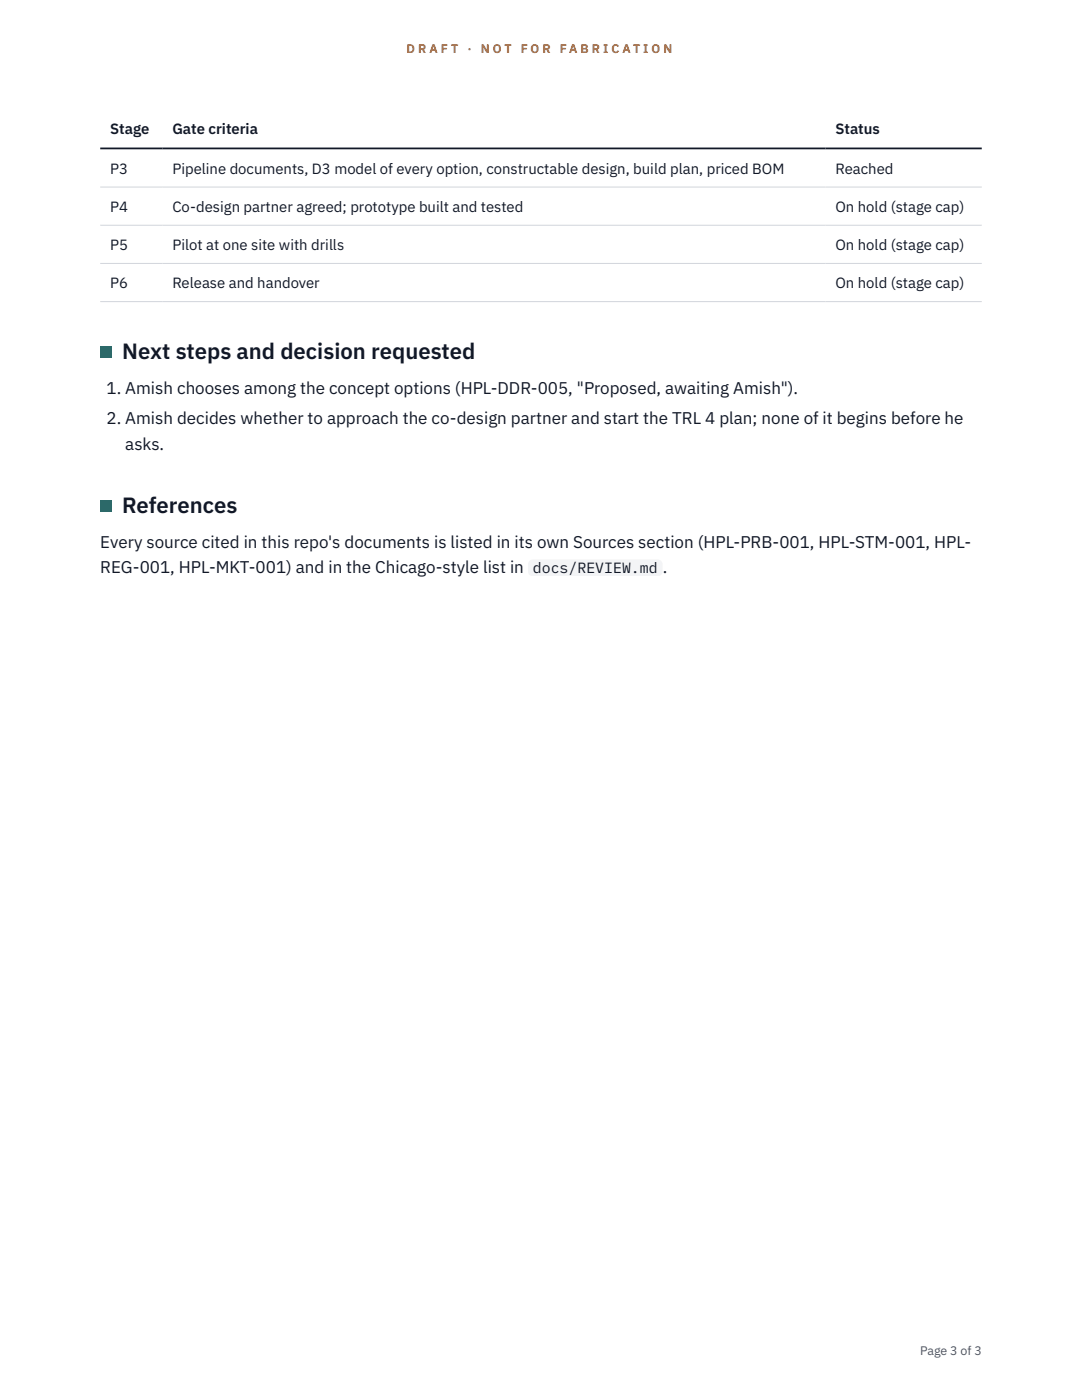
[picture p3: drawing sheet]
<svg xmlns="http://www.w3.org/2000/svg" width="216mm" height="279mm" viewBox="0 0 216 279" stroke-linecap="round" stroke-linejoin="round" font-family="sans-serif">
<defs><g id="words">
<g font-size="4.4" fill="#111827">
<text x="24.4" y="71.7">Next steps and decision requested</text>
<text x="24.4" y="102.4">References</text>
</g>
<g font-size="3.4" fill="#111827">
<text x="21.2" y="78.6">1. Amish chooses among the concept options (HPL-DDR-005, &quot;Proposed, awaiting Amish&quot;).</text>
<text x="21.2" y="84.7">2. Amish decides whether to approach the co-design partner and start the TRL 4 plan; none of it begins before he</text>
<text x="25" y="89.8">asks.</text>
<text x="20" y="109.4">Every source cited in this repo's documents is listed in its own Sources section (HPL-PRB-001, HPL-STM-001, HPL-</text>
<text x="20" y="114.4">REG-001, HPL-MKT-001) and in the Chicago-style list in</text>
<text x="132.2" y="114.4">.</text>
</g>
<g font-size="3" fill="#111827">
<text x="22" y="26.8">Stage</text>
<text x="34.4" y="26.8">Gate criteria</text>
<text x="166.7" y="26.8">Status</text>
<text x="22" y="34.6">P3</text>
<text x="34.4" y="34.6">Pipeline documents, D3 model of every option, constructable design, build plan, priced BOM</text>
<text x="166.7" y="34.6">Reached</text>
<text x="22" y="42.3">P4</text>
<text x="34.4" y="42.3">Co-design partner agreed; prototype built and tested</text>
<text x="166.7" y="42.3">On hold (stage cap)</text>
<text x="22" y="49.9">P5</text>
<text x="34.4" y="49.9">Pilot at one site with drills</text>
<text x="166.7" y="49.9">On hold (stage cap)</text>
<text x="22" y="57.5">P6</text>
<text x="34.4" y="57.5">Release and handover</text>
<text x="166.7" y="57.5">On hold (stage cap)</text>
<text x="106.3" y="114.4">docs/REVIEW.md</text>
</g>
<g font-size="2.5" fill="#b45309">
<text x="81.1" y="10.5">D R A F T</text>
<text x="93.3" y="10.5">·</text>
<text x="95.9" y="10.5">N O T</text>
<text x="103.9" y="10.5">F O R</text>
<text x="111.7" y="10.5">F A B R I C A T I O N</text>
</g>
<text font-size="2.5" fill="#4b5563" x="183.6" y="270.3">Page 3 of 3</text>
</g></defs>
<path d="M20 37.3h175.9M20 45h175.9M20 52.6h175.9M20 60.2h175.9" fill="none" stroke="#d1d5db" stroke-width=".2"/>
<path d="M20 29.6h175.9" fill="none" stroke="#111827" stroke-width=".35"/>
<g fill="#0f766e">
<path d="M20 69.1h2.2v2.2h-2.2z"/>
<path d="M20 99.8h2.2v2.2h-2.2z"/>
</g>
<path d="M105.3 111.6h26.9v3.4h-26.9z" fill="#f3f4f6"/>
<use href="#words"/>
</svg>
